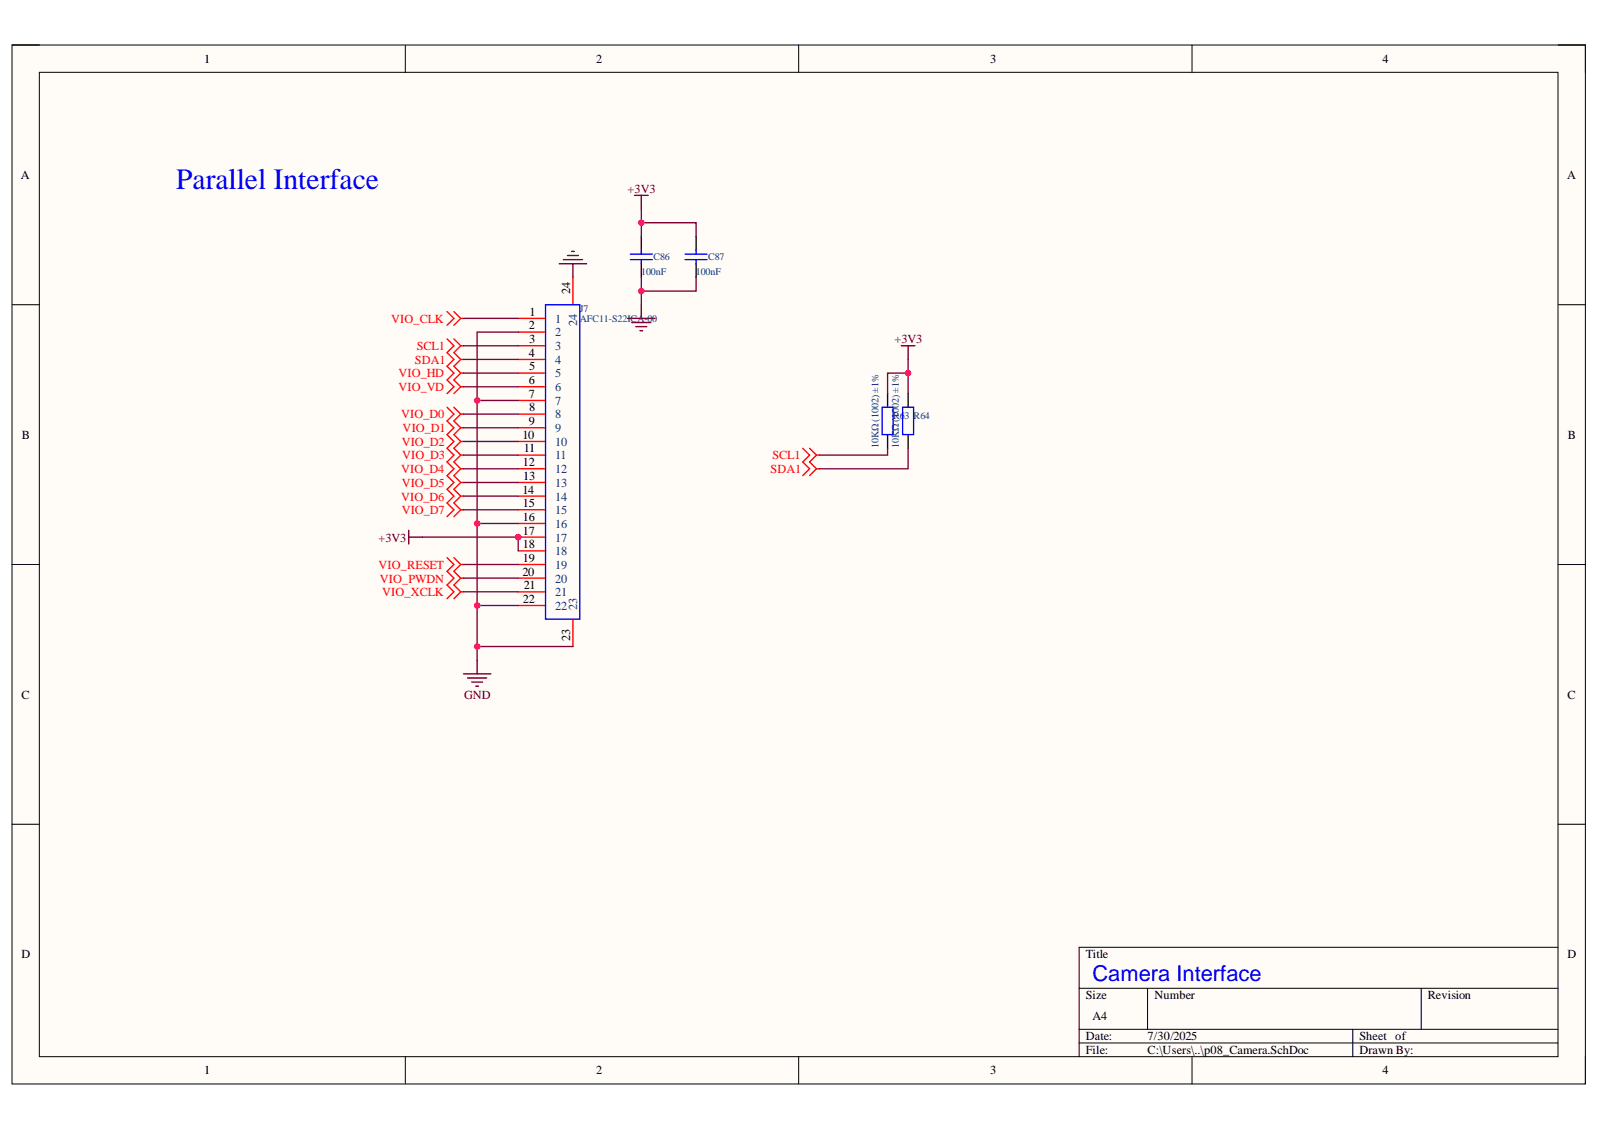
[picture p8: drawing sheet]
<svg xmlns="http://www.w3.org/2000/svg" width="297mm" height="210mm" viewBox="0 0 297 210" stroke-linecap="round" stroke-linejoin="round" font-family="sans-serif">
<defs><g id="words">
<text font-size="5.5" fill="#00f" x="32.7" y="35.1">Parallel Interface</text>
<text font-size="4.1" fill="#00f" x="203" y="182.3">Camera Interface</text>
<g font-size="2.3">
<text x="37.9" y="11.7">1</text>
<text x="110.7" y="11.7">2</text>
<text x="183.9" y="11.7">3</text>
<text x="256.8" y="11.7">4</text>
<text x="3.9" y="33.3">A</text>
<text x="291.1" y="33.3">A</text>
<text x="98.4" y="58.7">1</text>
<text x="105.9" y="54.6" transform="rotate(-90 105.9 54.6)">24</text>
<text x="98.2" y="61.2">2</text>
<text x="98.3" y="63.7">3</text>
<text x="98.2" y="71.3">6</text>
<text x="98.2" y="66.3">4</text>
<text x="98.3" y="68.8">5</text>
<text x="98.2" y="73.9">7</text>
<text x="98.3" y="76.4">8</text>
<text x="4.1" y="81.5">B</text>
<text x="97" y="81.5">10</text>
<text x="98.2" y="79">9</text>
<text x="291.3" y="81.5">B</text>
<text x="97.1" y="86.6">12</text>
<text x="97.2" y="89.2">13</text>
<text x="97.3" y="84">11</text>
<text x="97" y="91.7">14</text>
<text x="97.1" y="94.3">15</text>
<text x="97.1" y="101.9">18</text>
<text x="97.1" y="99.3">17</text>
<text x="97.1" y="96.8">16</text>
<text x="97" y="106.9">20</text>
<text x="97.1" y="104.4">19</text>
<text x="97.1" y="112">22</text>
<text x="97.3" y="109.5">21</text>
<text x="105.9" y="119.1" transform="rotate(-90 105.9 119.1)">23</text>
<text x="4" y="129.8">C</text>
<text x="291.2" y="129.8">C</text>
<text x="4" y="178">D</text>
<text x="201.7" y="178">Title</text>
<text x="291.2" y="178">D</text>
<text x="201.7" y="185.6">Size</text>
<text x="214.5" y="185.6">Number</text>
<text x="265.2" y="185.6">Revision</text>
<text x="203" y="189.4">A4</text>
<text x="201.7" y="193.2">Date:</text>
<text x="201.7" y="195.8">File:</text>
<text x="213.2" y="193.2">7/30/2025</text>
<text x="213.2" y="195.8">C:\Users\..\p08_Camera.SchDoc</text>
<text x="252.5" y="193.2">Sheet of</text>
<text x="252.5" y="195.8">Drawn By:</text>
<text x="37.9" y="199.6">1</text>
<text x="110.7" y="199.6">2</text>
<text x="183.9" y="199.6">3</text>
<text x="256.8" y="199.6">4</text>
</g>
<g font-size="2.3" fill="#800000">
<text x="116.6" y="35.8">+3V3</text>
<text x="166.2" y="63.7">+3V3</text>
<text x="70.3" y="100.6">+3V3</text>
<text x="86.2" y="129.8">GND</text>
</g>
<g font-size="2.3" fill="#f00">
<text x="72.7" y="59.9">VIO_CLK</text>
<text x="77.4" y="65">SCL1</text>
<text x="74" y="70.1">VIO_HD</text>
<text x="77.1" y="67.5">SDA1</text>
<text x="74" y="72.6">VIO_VD</text>
<text x="74.5" y="77.7">VIO_D0</text>
<text x="74.6" y="82.8">VIO_D2</text>
<text x="74.8" y="80.2">VIO_D1</text>
<text x="74.5" y="87.8">VIO_D4</text>
<text x="74.7" y="85.3">VIO_D3</text>
<text x="143.1" y="87.8">SDA1</text>
<text x="143.5" y="85.3">SCL1</text>
<text x="74.5" y="93">VIO_D6</text>
<text x="74.6" y="90.5">VIO_D5</text>
<text x="74.6" y="95.5">VIO_D7</text>
<text x="70.3" y="105.7">VIO_RESET</text>
<text x="70.6" y="108.2">VIO_PWDN</text>
<text x="71" y="110.7">VIO_XCLK</text>
</g>
<g font-size="2.3" fill="#004080">
<text x="103.1" y="59.9">1</text>
<text x="103.1" y="65">3</text>
<text x="103.1" y="62.5">2</text>
<text x="107.2" y="60.6" transform="rotate(-90 107.2 60.6)">24</text>
<text x="103.1" y="70.1">5</text>
<text x="103.1" y="67.5">4</text>
<text x="103.1" y="77.7">8</text>
<text x="103.1" y="75.2">7</text>
<text x="103.1" y="72.6">6</text>
<text x="103.1" y="82.8">10</text>
<text x="103.1" y="80.2">9</text>
<text x="103.1" y="87.8">12</text>
<text x="103.1" y="85.3">11</text>
<text x="103.1" y="95.5">15</text>
<text x="103.1" y="93">14</text>
<text x="103.1" y="90.5">13</text>
<text x="103.1" y="100.6">17</text>
<text x="103.1" y="98.1">16</text>
<text x="103.1" y="105.7">19</text>
<text x="103.1" y="103.1">18</text>
<text x="103.1" y="113.3">22</text>
<text x="103.1" y="110.7">21</text>
<text x="103.1" y="108.2">20</text>
<text x="107.2" y="113.3" transform="rotate(-90 107.2 113.3)">23</text>
</g>
<g font-size="1.9" fill="#004080">
<text x="119.1" y="51.1">100nF</text>
<text x="121.4" y="48.4">C86</text>
<text x="129.3" y="51.1">100nF</text>
<text x="131.6" y="48.4">C87</text>
<text x="107.7" y="58">J7</text>
<text x="107.7" y="59.8">AFC11-S22ICA-00</text>
<text x="165.9" y="77.8">R6</text>
<text x="168" y="77.8">3 R64</text>
<text x="163.2" y="83.3" transform="rotate(-90 163.2 83.3)">10KΩ (1002) ±1%</text>
<text x="167" y="83.3" transform="rotate(-90 167 83.3)">10KΩ (1002) ±1%</text>
</g>
</g></defs>
<path d="M2.2 8.4h292.3v193h-292.3z" fill-rule="evenodd" fill="#fffcf8"/>
<path d="M2.2 8.4h292.3v193h-292.3z" fill="none" stroke="#000" stroke-width=".19"/>
<path d="M7.3 13.4h282.1v182.9h-282.1z" fill-rule="evenodd" fill="#fffcf8"/>
<g fill="none" stroke="#000" stroke-width=".19">
<path d="M2.2 8.4h5.1M7.3 13.4h282.1v182.9h-282.1zM75.3 8.4v5M148.4 8.4v5M221.4 8.4v5M289.4 8.4h5.1v5M2.2 56.6h5.1M289.4 56.6h5.1M2.2 104.9h5.1M289.4 104.9h5.1M2.2 153.1h5.1M289.4 153.1h5.1"/>
<path d="M289.4 176h-88.9v20.3M75.3 196.3v5.1M148.4 196.3v5.1M200.5 183.6h88.9M200.5 191.2h88.9M200.5 193.7h88.9M213.2 183.6v7.6M221.4 196.3v5.1M251.3 191.2v5.1M264 183.6v7.6M294.5 196.3v5.1"/>
</g>
<g fill="none" stroke="#800000" stroke-width=".25">
<path d="M117.9 36.3h2.5M119.1 36.3v2.5M103.9 49h5.1M104.6 48.2h3.6M105.4 47.5h2M106.2 46.7h.5M106.4 49v2.5M116.6 59.1h5.1M117.4 59.9h3.5M119.1 56.6v2.5M118.1 60.7h2.1M118.9 61.4h.5"/>
<path d="M167.4 64.2h2.6M168.7 64.2v2.6M75.9 98.5v2.5M75.9 99.8h2.6M86.1 125.2h5.1M86.9 125.9h3.5M87.6 126.7h2.1M88.4 127.5h.5M88.6 122.6v2.6"/>
</g>
<path d="M119.1 43.9v2.5M119.1 49v2.5M129.3 43.9v2.5M129.3 49v2.5M164.9 73.1v2.6M168.7 73.1v2.6M164.9 80.7v2.6M168.7 80.7v2.6" fill="none" stroke="#000" stroke-width=".25"/>
<path d="M117.1 47.2h4.1M117.1 48.2h4.1M119.1 46.4v.8M119.1 48.2v.8M127.3 47.2h4M127.3 48.2h4M129.3 46.4v.8M129.3 48.2v.8M163.9 75.7h2v5h-2zM167.7 75.7h2v5h-2z" fill="none" stroke="#00f" stroke-width=".25"/>
<g fill="none" stroke="#f00" stroke-width=".25">
<path d="M83 57.9l1.3 1.2-1.3 1.3M84.3 57.9l1.3 1.2M85.6 59.1l-1.3 1.3M85.6 59.1h.5M83 75.7l1.3 1.2-1.3 1.3 1.3 1.3-1.3 1.2 1.3 1.3-1.3 1.3 1.3 1.2-1.3 1.3 1.3 1.3-1.3 1.2 1.3 1.3-1.3 1.3 1.3 1.3-1.3 1.2 1.3 1.3-1.3 1.3M83 63l1.3 1.2-1.3 1.3 1.3 1.3-1.3 1.2 1.3 1.3-1.3 1.3 1.3 1.2-1.3 1.3M84.3 75.7l1.3 1.2M84.3 63l1.3 1.2M85.6 76.9l-1.3 1.3 1.3 1.3M85.6 76.9h.5M85.6 79.5l-1.3 1.2 1.3 1.3M85.6 79.5h.5"/>
<path d="M85.6 71.8l-1.3 1.3M85.6 69.3l-1.3 1.3 1.3 1.2M85.6 71.8h.5M85.6 66.8l-1.3 1.2 1.3 1.3M85.6 69.3h.5M85.6 64.2l-1.3 1.3 1.3 1.3M85.6 66.8h.5M85.6 64.2h.5M85.6 82l-1.3 1.3 1.3 1.2M85.6 82h.5M85.6 84.5l-1.3 1.3 1.3 1.3M85.6 84.5h.5"/>
<path d="M85.6 87.1l-1.3 1.2 1.3 1.3M85.6 87.1h.5M85.6 89.6l-1.3 1.3 1.3 1.3M85.6 89.6h.5M85.6 92.2l-1.3 1.2 1.3 1.3M85.6 92.2h.5M85.6 94.7l-1.3 1.3M85.6 94.7h.5M149.1 83.3l1.3 1.2-1.3 1.3 1.3 1.3-1.3 1.2M150.4 83.3l1.3 1.2M151.7 84.5h.5M151.7 87.1h.5"/>
<path d="M151.7 87.1l-1.3 1.2M151.7 84.5l-1.3 1.3 1.3 1.3M83 103.6l1.3 1.3-1.3 1.2 1.3 1.3-1.3 1.3 1.3 1.2-1.3 1.3M84.3 103.6l1.3 1.3M85.6 104.9l-1.3 1.2 1.3 1.3M85.6 104.9h.5M85.6 107.4l-1.3 1.3 1.3 1.2M85.6 107.4h.5M85.6 109.9l-1.3 1.3M85.6 109.9h.5"/>
</g>
<circle cx="96.3" cy="99.8" r=".51" fill="#f0f"/>
<circle cx="96.3" cy="99.8" r=".51" fill="none" stroke="#f0f" stroke-width=".19"/>
<path d="M106.4 51.5v5.1M96.3 99.8h5M96.3 112.5h5M96.3 109.9h5M96.3 107.4h5M96.3 104.9h5M96.3 102.3h5M106.4 115v5.1" fill="none" stroke="#f00" stroke-width=".25"/>
<circle cx="96.3" cy="99.8" r=".51" fill="#f0f"/>
<circle cx="96.3" cy="99.8" r=".51" fill="none" stroke="#f0f" stroke-width=".19"/>
<g fill="none" stroke="#f00" stroke-width=".25">
<path d="M96.3 59.1h5M96.3 79.5h5M96.3 76.9h5M96.3 74.4h5M96.3 71.8h5M96.3 69.3h5M96.3 66.8h5M96.3 64.2h5M96.3 61.7h5M96.3 97.2h5M96.3 94.7h5M96.3 92.2h5"/>
<path d="M96.3 89.6h5M96.3 87.1h5M96.3 84.5h5M96.3 82h5"/>
</g>
<path d="M101.3 56.6h6.4v58.4h-6.4z" fill="none" stroke="#00f" stroke-width=".25"/>
<path d="M119.1 41.4h10.2v2.5" fill="none" stroke="#800040" stroke-width=".25"/>
<circle cx="119.1" cy="41.4" r=".51" fill="#f0f"/>
<circle cx="119.1" cy="41.4" r=".51" fill="none" stroke="#f0f" stroke-width=".19"/>
<path d="M129.3 51.5v2.6h-10.2" fill="none" stroke="#800040" stroke-width=".25"/>
<circle cx="119.1" cy="54.1" r=".51" fill="#f0f"/>
<circle cx="119.1" cy="54.1" r=".51" fill="none" stroke="#f0f" stroke-width=".19"/>
<path d="M96.3 97.2h-7.7v15.3h7.7" fill="none" stroke="#800040" stroke-width=".25"/>
<circle cx="88.6" cy="112.5" r=".51" fill="#f0f"/>
<circle cx="88.6" cy="112.5" r=".51" fill="none" stroke="#f0f" stroke-width=".19"/>
<circle cx="88.6" cy="97.2" r=".51" fill="#f0f"/>
<circle cx="88.6" cy="97.2" r=".51" fill="none" stroke="#f0f" stroke-width=".19"/>
<path d="M96.3 74.4h-7.7v22.8" fill="none" stroke="#800040" stroke-width=".25"/>
<circle cx="88.6" cy="97.2" r=".51" fill="#f0f"/>
<circle cx="88.6" cy="97.2" r=".51" fill="none" stroke="#f0f" stroke-width=".19"/>
<circle cx="88.6" cy="74.4" r=".51" fill="#f0f"/>
<circle cx="88.6" cy="74.4" r=".51" fill="none" stroke="#f0f" stroke-width=".19"/>
<path d="M96.3 61.7h-7.7v12.7" fill="none" stroke="#800040" stroke-width=".25"/>
<circle cx="88.6" cy="74.4" r=".51" fill="#f0f"/>
<circle cx="88.6" cy="74.4" r=".51" fill="none" stroke="#f0f" stroke-width=".19"/>
<path d="M88.6 112.5v7.6h17.8" fill="none" stroke="#800040" stroke-width=".25"/>
<circle cx="88.6" cy="120.1" r=".51" fill="#f0f"/>
<circle cx="88.6" cy="120.1" r=".51" fill="none" stroke="#f0f" stroke-width=".19"/>
<circle cx="88.6" cy="112.5" r=".51" fill="#f0f"/>
<circle cx="88.6" cy="112.5" r=".51" fill="none" stroke="#f0f" stroke-width=".19"/>
<path d="M88.6 120.1v2.5" fill="none" stroke="#800040" stroke-width=".25"/>
<circle cx="88.6" cy="120.1" r=".51" fill="#f0f"/>
<circle cx="88.6" cy="120.1" r=".51" fill="none" stroke="#f0f" stroke-width=".19"/>
<g fill="none" stroke="#800040" stroke-width=".25">
<path d="M86.1 59.1h10.2M119.1 51.5v5.1M86.1 69.3h10.2M86.1 71.8h10.2M86.1 76.9h10.2M86.1 79.5h10.2M86.1 64.2h10.2M86.1 66.8h10.2M86.1 82h10.2M86.1 84.5h10.2M86.1 87.1h10.2M86.1 89.6h10.2"/>
<path d="M86.1 92.2h10.2M86.1 94.7h10.2M86.1 104.9h10.2M86.1 107.4h10.2M86.1 109.9h10.2"/>
</g>
<circle cx="119.1" cy="54.1" r=".51" fill="#f0f"/>
<circle cx="119.1" cy="54.1" r=".51" fill="none" stroke="#f0f" stroke-width=".19"/>
<path d="M119.1 38.8v5.1" fill="none" stroke="#800040" stroke-width=".25"/>
<circle cx="119.1" cy="41.4" r=".51" fill="#f0f"/>
<circle cx="119.1" cy="41.4" r=".51" fill="none" stroke="#f0f" stroke-width=".19"/>
<path d="M168.7 69.3v3.8" fill="none" stroke="#800040" stroke-width=".25"/>
<circle cx="168.7" cy="69.3" r=".51" fill="#f0f"/>
<circle cx="168.7" cy="69.3" r=".51" fill="none" stroke="#f0f" stroke-width=".19"/>
<path d="M168.7 66.8v2.5h-3.8v3.8" fill="none" stroke="#800040" stroke-width=".25"/>
<circle cx="168.7" cy="69.3" r=".51" fill="#f0f"/>
<circle cx="168.7" cy="69.3" r=".51" fill="none" stroke="#f0f" stroke-width=".19"/>
<path d="M78.5 99.8h17.8v2.5M164.9 83.3v1.2h-12.7M168.7 83.3v3.8h-16.5" fill="none" stroke="#800040" stroke-width=".25"/>
<circle cx="96.3" cy="99.8" r=".51" fill="#f0f"/>
<circle cx="96.3" cy="99.8" r=".51" fill="none" stroke="#f0f" stroke-width=".19"/>
<use href="#words"/>
</svg>
